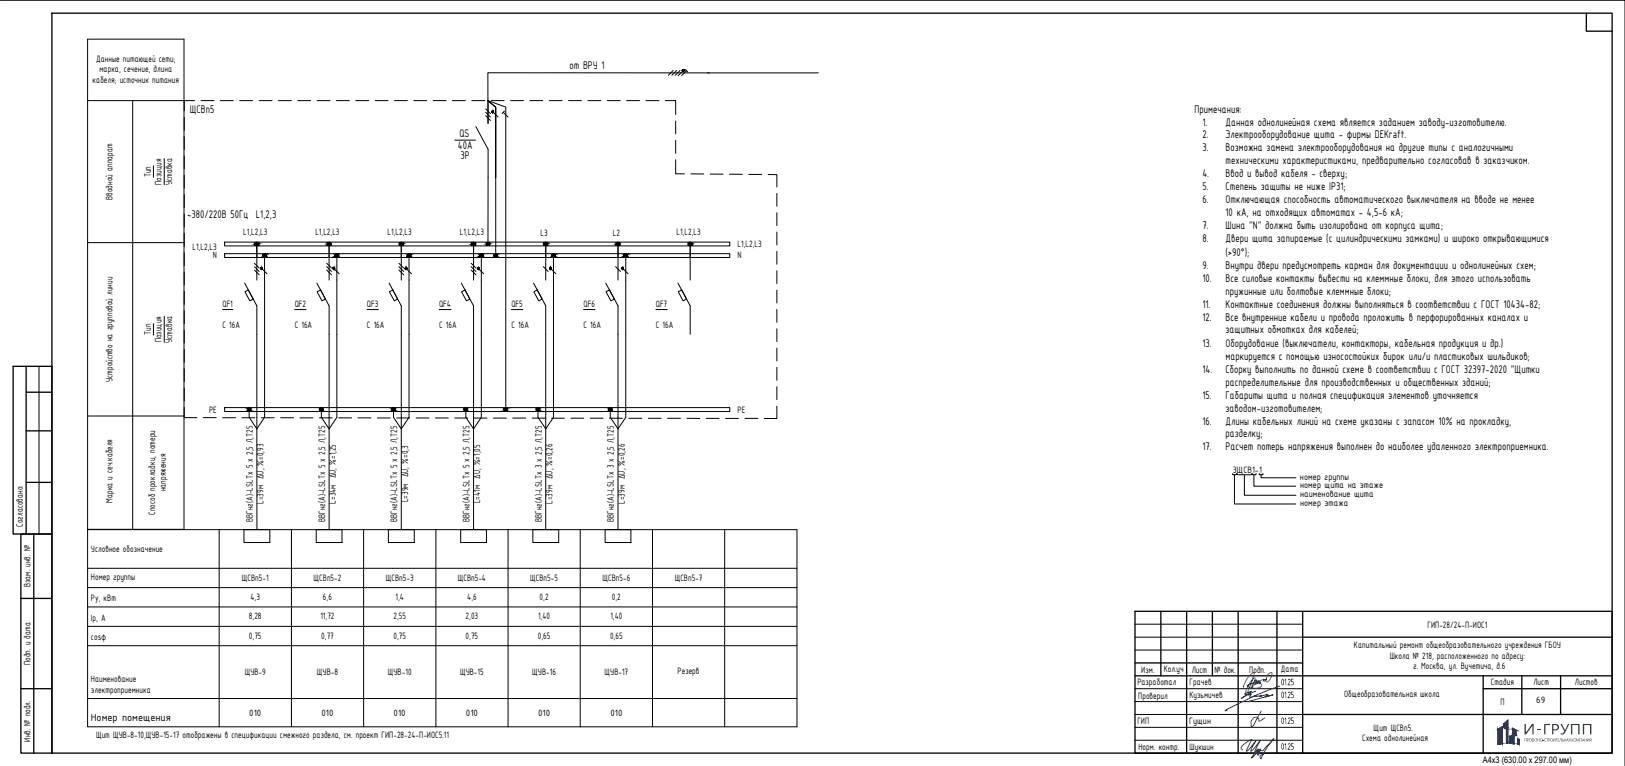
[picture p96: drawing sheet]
<svg xmlns="http://www.w3.org/2000/svg" width="630mm" height="297mm" viewBox="0 0 630 297" stroke-linecap="round" stroke-linejoin="round" font-family="sans-serif">
<defs><g id="words">
<text font-size="5.6" fill="#193153" x="598.1" y="284.8">ГРУПП</text>
<g font-size="4.7">
<text x="220.8" y="26.8">от ВРУ 1</text>
<text x="73.5" y="43.9">ЩСВп5</text>
<text x="463.2" y="43.7">Примечания:</text>
<text x="178.2" y="53.2">QS</text>
<text x="466.2" y="48.7">1.</text>
<text x="466.2" y="53.7">2.</text>
<text x="475.2" y="48.7">Данная однолинейная схема является заданием заводу-изготовителю.</text>
<text x="475.2" y="53.7">Электрооборудование щита - фирмы DEKraft.</text>
<text x="177.5" y="57.9">40A</text>
<text x="466.2" y="58.7">3.</text>
<text x="475.2" y="58.7">Возможна замена электрооборудования на другие типы с аналогичными</text>
<text x="178.6" y="61.5">3Р</text>
<text x="475.2" y="63.7">техническими характеристиками, предварительно согласовав в заказчиком.</text>
<text x="466.2" y="68.7">4.</text>
<text x="475.2" y="68.7">Ввод и вывод кабеля - сверху;</text>
<text x="466.2" y="73.7">5.</text>
<text x="475.2" y="73.7">Степень защиты не ниже IP31;</text>
<text x="466.2" y="78.7">6.</text>
<text x="475.2" y="78.7">Отключающая способность автоматического выключателя на вводе не менее</text>
<text x="475.2" y="83.7">10 кА, на отходящих автоматах - 4,5-6 кА;</text>
<text x="72.6" y="84.5">~380/220В 50Гц L1,2,3</text>
<text x="466.2" y="88.7">7.</text>
<text x="475.2" y="88.7">Шина &quot;N&quot; должна быть изолирована от корпуса щита;</text>
<text x="466.2" y="94">8.</text>
<text x="475.2" y="94">Двери щита запираемые (с цилиндрическими замками) и широко открывающимися</text>
<text x="475.2" y="99.3">(&gt;90°);</text>
<text x="466.2" y="104.3">9.</text>
<text x="475.2" y="104.3">Внутри двери предусмотреть карман для документации и однолинейных схем;</text>
<text x="466.2" y="109.3">10.</text>
<text x="475.2" y="109.3">Все силовые контакты вывести на клеммные блоки, для этого использовать</text>
<text x="466.2" y="119.3">11.</text>
<text x="475.2" y="114.3">пружинные или болтовые клеммные блоки;</text>
<text x="475.2" y="119.3">Контактные соединения должны выполняться в соответствии с ГОСТ 10434-82;</text>
<text x="466.2" y="124.3">12.</text>
<text x="475.2" y="124.3">Все внутренние кабели и провода проложить в перфорированных каналах и</text>
<text x="475.2" y="129.3">защитных обмотках для кабелей;</text>
<text x="466.2" y="134.6">13.</text>
<text x="475.2" y="134.6">Оборудование (выключатели, контакторы, кабельная продукция и др.)</text>
<text x="475.2" y="139.6">маркируется с помощью износостойких бирок или/и пластиковых шильдиков;</text>
<text x="466.2" y="144.6">14.</text>
<text x="475.2" y="144.6">Сборку выполнить по данной схеме в соответствии с ГОСТ 32397-2020 &quot;Щитки</text>
<text x="475.2" y="149.6">распределительные для производственных и общественных зданий;</text>
<text x="466.2" y="154.6">15.</text>
<text x="475.2" y="154.6">Габариты щита и полная спецификация элементов уточняется</text>
<text x="475.2" y="159.6">заводом-изготовителем;</text>
<text x="466.2" y="164.6">16.</text>
<text x="475.2" y="164.6">Длины кабельных линий на схеме указаны с запасом 10% на прокладку,</text>
<text x="475.2" y="169.6">разделку;</text>
<text x="466.2" y="174.6">17.</text>
<text x="475.2" y="174.6">Расчет потерь напряжения выполнен до наиболее удаленного электроприемника.</text>
</g>
<text font-size="4.4" x="35.2" y="279.5">Номер помещения</text>
<g font-size="3.9">
<text x="37.3" y="23.9">Данные питающей сети;</text>
<text x="38.6" y="28.1">марка, сечение, длина</text>
<text x="35.9" y="32.3">кабеля; источник питания</text>
<text x="58.5" y="68.7" transform="rotate(-90 58.5 68.7)">Тип</text>
<text x="62.7" y="71.6" transform="rotate(-90 62.7 71.6)">Позиция</text>
<text x="66.8" y="71.9" transform="rotate(-90 66.8 71.9)">Уставка</text>
<text x="43.6" y="77.5" transform="rotate(-90 43.6 77.5)">Вводной аппарат</text>
<text x="94.3" y="91.3">L1,L2,L3</text>
<text x="122.3" y="91.3">L1,L2,L3</text>
<text x="150.3" y="91.3">L1,L2,L3</text>
<text x="178.3" y="91.3">L1,L2,L3</text>
<text x="209.6" y="91.5">L3</text>
<text x="237.6" y="91.5">L2</text>
<text x="262.3" y="91.3">L1,L2,L3</text>
<text x="286" y="95.9">L1,L2,L3</text>
<text x="74.7" y="97.1">L1,L2,L3</text>
<text x="82.5" y="100">N</text>
<text x="286" y="100">N</text>
<text x="86.3" y="119.1">QF1</text>
<text x="114.3" y="119.1">QF2</text>
<text x="142.3" y="119.1">QF3</text>
<text x="170.3" y="119.1">QF4</text>
<text x="198.3" y="119.1">QF5</text>
<text x="226.3" y="119.1">QF6</text>
<text x="254.3" y="119.1">QF7</text>
<text x="58.5" y="129.9" transform="rotate(-90 58.5 129.9)">Тип</text>
<text x="86.3" y="127.1">C 16A</text>
<text x="114.3" y="127.1">C 16A</text>
<text x="142.3" y="127.1">C 16A</text>
<text x="170.3" y="127.1">C 16A</text>
<text x="198.3" y="127.1">C 16A</text>
<text x="226.3" y="127.1">C 16A</text>
<text x="254.3" y="127.1">C 16A</text>
<text x="62.7" y="132.7" transform="rotate(-90 62.7 132.7)">Позиция</text>
<text x="66.8" y="133" transform="rotate(-90 66.8 133)">Уставка</text>
<text x="43.6" y="148.1" transform="rotate(-90 43.6 148.1)">Устройство на групповой линии</text>
<text x="81.1" y="160">PE</text>
<text x="286" y="160">PE</text>
<text x="478" y="183.6">3ЩСВ1-1</text>
<text x="64.4" y="190.6" transform="rotate(-90 64.4 190.6)">напряжения</text>
<text x="504" y="186.2">номер группы</text>
<text x="504.1" y="189.3">номер щита на этаже</text>
<text x="43.6" y="195" transform="rotate(-90 43.6 195)">Марка и сеч.кабеля</text>
<text x="102.2" y="195.4" transform="rotate(-90 102.2 195.4)">L=39м ∆U, %=0,93</text>
<text x="130.2" y="195.3" transform="rotate(-90 130.2 195.3)">L=34м ∆U, %=1,25</text>
<text x="158.2" y="194.7" transform="rotate(-90 158.2 194.7)">L=39м ∆U, %=0,3</text>
<text x="186.2" y="195.1" transform="rotate(-90 186.2 195.1)">L=41м ∆U, %=1,05</text>
<text x="214.2" y="195.4" transform="rotate(-90 214.2 195.4)">L=39м ∆U, %=0,26</text>
<text x="242.2" y="195.4" transform="rotate(-90 242.2 195.4)">L=39м ∆U, %=0,26</text>
<text x="504.1" y="192.8">наименование щита</text>
<text x="504.1" y="196.2">номер этажа</text>
<text x="60.2" y="199.7" transform="rotate(-90 60.2 199.7)">Способ прокладки, потери</text>
<text x="98" y="202.4" transform="rotate(-90 98 202.4)">ВВГнг(А)-LSLTx 5 x 2,5 Л,Т25</text>
<text x="126" y="202.4" transform="rotate(-90 126 202.4)">ВВГнг(А)-LSLTx 5 x 2,5 Л,Т25</text>
<text x="154" y="202.4" transform="rotate(-90 154 202.4)">ВВГнг(А)-LSLTx 5 x 2,5 Л,Т25</text>
<text x="182" y="202.4" transform="rotate(-90 182 202.4)">ВВГнг(А)-LSLTx 5 x 2,5 Л,Т25</text>
<text x="210" y="202.4" transform="rotate(-90 210 202.4)">ВВГнг(А)-LSLTx 3 x 2,5 Л,Т25</text>
<text x="238.1" y="202.4" transform="rotate(-90 238.1 202.4)">ВВГнг(А)-LSLTx 3 x 2,5 Л,Т25</text>
<text x="8.9" y="204.3" transform="rotate(-90 8.9 204.3)">Согласовано:</text>
<text x="35.3" y="214.1">Условное обозначение</text>
<text x="11.9" y="227.7" transform="rotate(-90 11.9 227.7)">Взам. инв. №</text>
<text x="35.3" y="225">Номер группы</text>
<text x="93.8" y="225.1">ЩСВп5-1</text>
<text x="121.6" y="225.1">ЩСВп5-2</text>
<text x="149.6" y="225.1">ЩСВп5-3</text>
<text x="177.5" y="225.1">ЩСВп5-4</text>
<text x="205.6" y="225.1">ЩСВп5-5</text>
<text x="233.6" y="225.1">ЩСВп5-6</text>
<text x="261.6" y="225.1">ЩСВп5-7</text>
<text x="35.3" y="233.1">Py, кВт</text>
<text x="97.1" y="232.6">4,3</text>
<text x="125.2" y="232.6">6,6</text>
<text x="153.3" y="232.6">1,4</text>
<text x="181.2" y="232.6">4,6</text>
<text x="209.2" y="232.6">0,2</text>
<text x="237.3" y="232.6">0,2</text>
<text x="35.3" y="240.7">Ip, А</text>
<text x="96.5" y="240.1">8,28</text>
<text x="124.2" y="240.1">11,72</text>
<text x="152.5" y="240.1">2,55</text>
<text x="180.5" y="240.1">2,03</text>
<text x="208.6" y="240.1">1,40</text>
<text x="236.7" y="240.1">1,40</text>
<text x="553.5" y="243.4">ГИП-28/24-П-ИОС1</text>
<text x="35.3" y="248.1">cosφ</text>
<text x="96.5" y="247.6">0,75</text>
<text x="124.6" y="247.6">0,77</text>
<text x="152.5" y="247.6">0,75</text>
<text x="180.5" y="247.6">0,75</text>
<text x="208.5" y="247.6">0,65</text>
<text x="236.5" y="247.6">0,65</text>
<text x="524.9" y="251.3">Капитальный ремонт общеобразовательного учреждения ГБОУ</text>
<text x="11.9" y="257.9" transform="rotate(-90 11.9 257.9)">Подп. и дата</text>
<text x="538.8" y="255.4">Школа № 218, расположенного по адресу:</text>
<text x="94.9" y="261.6">ЩУВ-9</text>
<text x="122.9" y="261.6">ЩУВ-8</text>
<text x="150.4" y="261.6">ЩУВ-10</text>
<text x="178.4" y="261.6">ЩУВ-15</text>
<text x="206.4" y="261.6">ЩУВ-16</text>
<text x="234.4" y="261.6">ЩУВ-17</text>
<text x="262.7" y="261.5">Резерв</text>
<text x="442.5" y="260.8">Изм.</text>
<text x="451.2" y="260.8">Кол.уч</text>
<text x="462.1" y="260.8">Лист</text>
<text x="470.9" y="260.8">№ док.</text>
<text x="484.4" y="260.8">Подп.</text>
<text x="496.7" y="260.6">Дата</text>
<text x="547.9" y="259.6">г. Москва, ул. Вучетича, д.6</text>
<text x="35.3" y="264.4">Наименование</text>
<text x="35.3" y="268.6">электроприемника</text>
<text x="441" y="265.6">Разработал</text>
<text x="461.2" y="265.7">Грачев</text>
<text x="496.6" y="265.7">01.25</text>
<text x="578.1" y="265.8">Стадия</text>
<text x="594.6" y="265.8">Лист</text>
<text x="610.7" y="265.8">Листов</text>
<text x="441.3" y="270.9">Проверил</text>
<text x="461.2" y="270.7">Кузьмичев</text>
<text x="496.6" y="270.7">01.25</text>
<text x="521.2" y="270.3">Общеобразовательная школа</text>
<text x="581.8" y="273.3">П</text>
<text x="595.6" y="272.4">69</text>
<text x="441" y="280.9">ГИП</text>
<text x="461" y="280.7">Гущин</text>
<text x="496.6" y="280.7">01.25</text>
<text x="11.9" y="287.6" transform="rotate(-90 11.9 287.6)">Инв. № подл.</text>
<text x="37.2" y="286">Щит ЩУВ-8-10,ЩУВ-15-17 отображены в спецификации смежного раздела, см. проект ГИП-28-24-П-ИОС5.11</text>
<text x="528.1" y="287.5">Схема однолинейная</text>
<text x="532.6" y="283.4">Щит ЩСВп5.</text>
<text x="441.4" y="290.8">Норм. контр.</text>
<text x="461.2" y="290.6">Шукшин</text>
<text x="496.6" y="290.7">01.25</text>
</g>
<g font-size="3.8">
<text x="96.7" y="277.6">010</text>
<text x="124.6" y="277.6">010</text>
<text x="152.6" y="277.6">010</text>
<text x="180.7" y="277.6">010</text>
<text x="208.6" y="277.6">010</text>
<text x="236.7" y="277.6">010</text>
</g>
<text font-size="3.5" x="574.9" y="295.8">A4x3 (630.00 х 297.00 мм)</text>
</g></defs>
<!-- layer: 0 -->
<g fill="none" stroke="#000" stroke-width=".39">
<path d="M.1 .1h630v296.9M34 15.2h37.3v190.1h-37.3zM34 39h37.3M51.4 39v166.3M75.5 39h-4.1v4M77.9 39h5M85.4 39h5M92.9 39h5M100.5 39h5M108 39h5M115.5 39h5M123 39h4.9"/>
<path d="M130.4 39h5M137.9 39h5.1M145.5 39h5M153 39h5M160.5 39h5M168 39h4.9M175.4 39h5M182.9 39h5.1M189.2 39l6.9 2.5v117.3M189.2 38.9v9M190.5 39h5M198 39h5"/>
<path d="M205.5 39h5M213 39h4.9M220.4 39h5M227.9 39h5.1M235.5 39h5M243 39h5M250.5 39h5M258 39h4v5.4M261 27.3l-1.9 1.9M262.4 27.3l-1.9 1.9M263.7 27.3l-1.9 1.9M264.8 27.5l-1.9 1.9"/>
<path d="M265.7 27l.9 .9M266.2 27.4l-1.9 1.9M274.3 28.3h43M275.1 28.3l-85.9-.1v19.6M71.4 45.5v5M71.4 53v5M176.3 54.3h8M184.5 49.1l4.7 8.8v36.7M188.3 42.2l1.9 1.9M188.3 43.5l1.9 1.9M188.3 44.9l1.9 1.8M191.3 43.5l1.8 1.9"/>
<path d="M195.1 43.5l1.9 1.9M195.6 43.1l-.9 .9M262 46.9v5M262 54.4v5.1M59.5 64.3v4.4M63.7 61.5v10.1M71.4 60.5v5M71.4 68v5M71.4 75.5v5M192.2 68.9v-27.3l-3-2.6 3 2.6v57.6M262 62v5.4h3.4M267.9 67.4l5 .1"/>
<path d="M275.4 67.5h4.9M282.8 67.5l5 .1M290.3 67.6h5M297.8 67.7h3.4v4.8M301.2 75v5M34 94.1h37.3M71.4 83v5M71.4 90.5v5M71.4 98v5M87.1 93.9h195.9v1.5h-195.9zM87.1 98.4h195.9v1.5h-195.9zM99.6 94.6v14"/>
<path d="M102.6 99.1v62.7l-3 4.5-3-4.5v-3M127.6 94.6v14M130.6 99.1v62.7l-3 4.5-3-4.5v-3M155.6 94.6v14M158.6 99.1v62.7l-3 4.5-3-4.5v-3M183.6 94.6v14M186.6 99.1v62.7l-3 4.5-3-4.5v-3M211.6 94.6v14M214.6 99.1v62.7l-3 4.5-3-4.5v-3M239.6 94.6v14M242.6 99.1v62.7l-3 4.5-3-4.5v-3M267.6 94.6v14"/>
<path d="M301.2 82.5v5M301.2 90v5M301.2 97.5v5M71.4 105.5v5M71.4 113v5M94.9 109.8l4.7 8.8v86.8M95 113.1l1.3-.7 1.9 3.6-1.3 .7zM98.7 102.1l1.8 1.9M98.7 103.4l1.8 1.9M98.7 104.7l1.8 1.9M101.7 104.3l1.8 1.9M122.9 109.8l4.7 8.8v86.8"/>
<path d="M123 113.1l1.3-.7 1.9 3.6-1.3 .7zM126.7 102.1l1.8 1.9M126.7 103.4l1.8 1.9M126.7 104.7l1.8 1.9M129.6 104.3l1.9 1.9M150.9 109.8l4.7 8.8v86.8M151 113.1l1.3-.7 1.9 3.6-1.3 .7zM154.7 102.1l1.8 1.9M154.7 103.4l1.8 1.9M154.7 104.7l1.8 1.9M157.7 104.3l1.8 1.9M178.9 109.8l4.7 8.8v86.8"/>
<path d="M179 113.1l1.3-.7 1.9 3.6-1.3 .7zM182.7 102.1l1.8 1.9M182.7 103.4l1.8 1.9M182.7 104.7l1.8 1.9M185.6 104.3l1.9 1.9M206.9 109.8l4.7 8.8v86.8M207 113.1l1.3-.7 1.9 3.6-1.3 .7zM210.7 103.4l1.8 1.9M213.7 104.3l1.8 1.9M234.9 109.8l4.7 8.8v86.8M235 113.1l1.3-.7 1.9 3.6-1.3 .7zM238.7 103.4l1.9 1.9"/>
<path d="M241.7 104.3l1.8 1.9M262.9 109.8l4.7 8.8v11M263 113.1l1.3-.7 1.9 3.6-1.3 .7zM301.2 105v5M301.2 112.5v5M59.5 125.5v4.4M63.7 122.7v10M71.4 120.5v5M71.4 128v5M71.4 135.5v5M86.3 120h4M114.3 120h4.4"/>
<path d="M142.3 120h4.4M170.3 120h4.6M198.3 120h4.4M226.3 120h4.4M254.3 120h4.4M301.2 120v5M301.2 127.5v5M301.2 135v5M15.1 142.1v65M71.4 158v4h4.9M71.4 143v5M71.4 150.5v5"/>
<path d="M87.1 158.1h195.9v1.5h-195.9zM301.2 157.5v4.8l-4.9-.1M301.2 142.5v5M301.2 150v5M34 161.3h37.3M78.8 162h5M86.3 162h5M93.8 162h5M101.3 162h5M108.8 162h5M116.3 162h5M123.8 162h5"/>
<path d="M131.3 162h5M138.8 162h5M146.3 162.1h5M153.8 162.1h5M161.3 162.1h5M168.8 162.1h5M176.3 162.1h5M183.8 162.1h5M191.3 162.1h5M198.8 162.1h5M206.3 162.1l5 .1M213.8 162.2h5"/>
<path d="M221.3 162.2h5M228.8 162.2h5M236.3 162.2h5M243.8 162.2h5M251.3 162.2h5M258.8 162.2h5M266.3 162.2h5M273.8 162.2h5M281.3 162.2h5M288.9 162.2h4.9M478 183.6v.5h1.4v-.5M478.6 184.1v11.3h23.8"/>
<path d="M479.7 183.6v.5h5.6v-.5M485.6 183.6v.5h1.4v-.5M486.2 184.1v4.4h16.2M488.2 183.6v.5h1.5v-.5M34 205.4h275v76.4h-275zM85 205.4v76.4M94.6 205.4h10v5h-10zM113 205.4v76.4M122.6 205.4h10v5h-10zM141 205.4v76.4M150.6 205.4h10v5h-10zM169 205.4v76.4"/>
<path d="M178.6 205.4h10v5h-10zM197 205.4v76.4M206.6 205.4h10v5h-10zM225 205.4v76.4M234.6 205.4h10v5h-10zM253 205.4v76.4M281 205.4v76.4M34 220.4h275M34 227.9h275M34 235.4h275M34 242.9h275M34 250.4h275"/>
<path d="M440.1 242h65M440.1 247.1h65M440.1 252.1h65M34 270.9h275M440.1 267.1h65M440.1 272.1h65M440.1 277.1h65M440.1 282.1h65M440.1 287h65"/>
<circle cx="265" cy="27.3" r=".32"/>
<circle cx="191" cy="43.3" r=".32"/>
<circle cx="99.6" cy="94.6" r=".61"/>
<circle cx="102.6" cy="99.1" r=".61"/>
<circle cx="127.6" cy="94.6" r=".61"/>
<circle cx="130.6" cy="99.1" r=".61"/>
<circle cx="155.6" cy="94.6" r=".61"/>
<circle cx="158.6" cy="99.1" r=".61"/>
<circle cx="183.6" cy="94.6" r=".61"/>
<circle cx="186.6" cy="99.1" r=".61"/>
<circle cx="189.2" cy="94.6" r=".61"/>
<circle cx="192.2" cy="99.1" r=".61"/>
<circle cx="211.6" cy="94.6" r=".61"/>
<circle cx="214.6" cy="99.1" r=".61"/>
<circle cx="239.6" cy="94.6" r=".61"/>
<circle cx="242.6" cy="99.1" r=".61"/>
<circle cx="267.6" cy="94.6" r=".61"/>
<circle cx="101.4" cy="104.1" r=".32"/>
<circle cx="129.4" cy="104.1" r=".32"/>
<circle cx="157.4" cy="104.1" r=".32"/>
<circle cx="185.4" cy="104.1" r=".32"/>
<circle cx="213.4" cy="104.1" r=".32"/>
<circle cx="241.4" cy="104.1" r=".32"/>
<circle cx="96.6" cy="158.8" r=".61"/>
<circle cx="124.6" cy="158.8" r=".61"/>
<circle cx="152.6" cy="158.8" r=".61"/>
<circle cx="180.6" cy="158.8" r=".61"/>
<circle cx="196.1" cy="158.8" r=".61"/>
<circle cx="208.6" cy="158.8" r=".61"/>
<circle cx="236.6" cy="158.8" r=".61"/>
</g>
<g fill="#000" stroke="#000" stroke-width=".39">
<path d="M129.2 104v.2zM185.2 104v.2zM241.2 104v.2z"/>
<path d="M264.9 27h.2zM264.8 27h.3z"/>
<path d="M264.8 27h.3zM264.8 27h.3z"/>
<path d="M264.8 27.6h.3zM264.8 27.6h.3z"/>
<path d="M264.8 27l.4 .1zM264.8 27l.4 .1z"/>
<path d="M264.8 27.5h.3zM264.8 27.5l.3 .1z"/>
<path d="M264.7 27.1h.5zM264.7 27.1h.5z"/>
<path d="M264.7 27.5h.5zM264.7 27.5h.4z"/>
<path d="M264.7 27.1l.6 .1zM264.7 27.1l.6 .1z"/>
<path d="M264.7 27.5h.5zM264.7 27.5h.5z"/>
<path d="M264.7 27.2h.6zM264.7 27.2h.6z"/>
<path d="M264.7 27.2l.6 .1zM264.7 27.2l.6 .1z"/>
<path d="M264.6 27.3l.7 .1zM264.6 27.3l.7 .1z"/>
<path d="M264.7 27.4h.6zM264.7 27.4h.6z"/>
<path d="M264.7 27.4h.6zM264.7 27.4l.5 .1z"/>
<path d="M190.8 43.2v.2zM190.8 43.2v.3z"/>
<path d="M190.8 43.2v.3zM190.8 43.1v.4z"/>
<path d="M190.8 43.1v.4zM190.9 43.1v.4z"/>
<path d="M190.9 43v.5zM190.9 43v.6z"/>
<path d="M190.9 43v.6zM190.9 43v.6z"/>
<path d="M190.9 43v.6zM191 43v.6z"/>
<path d="M191 43v.6zM191.1 43l-.1 .6z"/>
<path d="M191.1 43v.6zM191.1 43v.6z"/>
<path d="M191.1 43v.6zM191.1 43v.6z"/>
<path d="M191.1 43v.6zM191.2 43l-.1 .6z"/>
<path d="M191.2 43v.6zM191.3 43.1l-.1 .5z"/>
<path d="M191.3 43.1v.4zM191.3 43.1v.4z"/>
<path d="M191.3 43.1v.4zM191.3 43.2v.3z"/>
<path d="M191.3 43.2v.3zM191.4 43.3l-.1 .2z"/>
<path d="M99.5 94l.3 .1zM99.5 94.1h.3z"/>
<path d="M99.5 94l.3 .1zM99.5 94.1h.3z"/>
<path d="M99.5 94.1h.4zM99.3 94.1h.6z"/>
<path d="M99.5 95.2h.3zM99.5 95.2h.2z"/>
<path d="M99.5 94.1h.4zM99.3 94.1h.6z"/>
<path d="M99.5 95.2h.3zM99.5 95.2h.2z"/>
<path d="M99.3 94.1h.7zM99.2 94.1h.8z"/>
<path d="M99.3 95.2h.6zM99.3 95.2h.5z"/>
<path d="M99.3 94.1h.7zM99.2 94.1h.8z"/>
<path d="M99.3 95.2h.6zM99.3 95.2h.5z"/>
<path d="M99.2 94.1l.8 .1zM99.2 94.1l.8 .1z"/>
<path d="M99.2 95.1h.8zM99.2 95.1l.7 .1z"/>
<path d="M99.2 94.1l.8 .1zM99.2 94.1l.8 .1z"/>
<path d="M99.2 95.1h.8zM99.2 95.1l.7 .1z"/>
<path d="M99.2 94.2l.9 .1zM99.2 94.2l.9 .1z"/>
<path d="M99.2 95h.8zM99.2 95l.8 .1z"/>
<path d="M99.2 94.2l.9 .1zM99.2 94.2l.9 .1z"/>
<path d="M99.2 95h.8zM99.2 95l.8 .1z"/>
<path d="M99.1 94.3l1.1 .1zM99.1 94.3l1.1 .1z"/>
<path d="M99.1 94.9h1zM99.1 94.9l.9 .1z"/>
<path d="M99.1 94.3l1.1 .1zM99.1 94.3l1.1 .1z"/>
<path d="M99.1 94.9h1zM99.1 94.9l.9 .1z"/>
<path d="M99 94.4l1.2 .1zM99 94.4l1.2 .1z"/>
<path d="M99 94.5l1.2 .1zM99 94.5l1.2 .1z"/>
<path d="M99 94.7l1.2 .2zM99 94.7l1.2 .2z"/>
<path d="M99 94.9h1.2zM99 94.9h1.1z"/>
<path d="M99 94.4l1.2 .1zM99 94.4l1.2 .1z"/>
<path d="M99 94.5l1.2 .1zM99 94.5l1.2 .1z"/>
<path d="M99 94.7l1.2 .2zM99 94.7l1.2 .2z"/>
<path d="M99 94.9h1.2zM99 94.9h1.1z"/>
<path d="M99 94.6h1.2zM99 94.6l1.2 .1z"/>
<path d="M99 94.6h1.2zM99 94.6l1.2 .1z"/>
<path d="M102.5 98.5h.3zM102.4 98.5h.4z"/>
<path d="M102.5 98.5h.3zM102.4 98.5h.4z"/>
<path d="M102.4 98.5l.5 .1zM102.3 98.6h.6z"/>
<path d="M102.4 99.7h.4zM102.4 99.7h.3z"/>
<path d="M102.4 98.5l.5 .1zM102.3 98.6h.6z"/>
<path d="M102.4 99.7h.4zM102.4 99.7h.3z"/>
<path d="M102.3 98.6h.7zM102.2 98.6h.8z"/>
<path d="M102.3 99.6h.6zM102.3 99.6l.5 .1z"/>
<path d="M102.3 98.6h.7zM102.2 98.6h.8z"/>
<path d="M102.3 99.6h.6zM102.3 99.6l.5 .1z"/>
<path d="M102.2 98.6l.9 .1zM102.2 98.6l.9 .1z"/>
<path d="M102.2 99.6h.8zM102.2 99.6h.7z"/>
<path d="M102.2 98.6l.9 .1zM102.2 98.6l.9 .1z"/>
<path d="M102.2 99.6h.8zM102.2 99.6h.7z"/>
<path d="M102.2 98.7l.9 .1zM102.2 98.7l.9 .1z"/>
<path d="M102.2 99.5h.9zM102.2 99.5l.8 .1z"/>
<path d="M102.2 98.7l.9 .1zM102.2 98.7l.9 .1z"/>
<path d="M102.2 99.5h.9zM102.2 99.5l.8 .1z"/>
<path d="M102.1 98.8l1.1 .1zM102.1 98.8l1.1 .1z"/>
<path d="M102.1 99.4h1zM102.1 99.4l1 .1z"/>
<path d="M102.1 98.8l1.1 .1zM102.1 98.8l1.1 .1z"/>
<path d="M102.1 99.4h1zM102.1 99.4l1 .1z"/>
<path d="M102 98.9l1.2 .1zM102 98.9l1.2 .1z"/>
<path d="M102 99l1.2 .1zM102 99l1.2 .1z"/>
<path d="M102 99.1l1.2 .1zM102 99.1l1.2 .1z"/>
<path d="M102 99.2l1.2 .1zM102 99.2l1.2 .1z"/>
<path d="M102 99.3h1.2zM102 99.3l1.1 .1z"/>
<path d="M102 98.9l1.2 .1zM102 98.9l1.2 .1z"/>
<path d="M102 99l1.2 .1zM102 99l1.2 .1z"/>
<path d="M102 99.1l1.2 .1zM102 99.1l1.2 .1z"/>
<path d="M102 99.2l1.2 .1zM102 99.2l1.2 .1z"/>
<path d="M102 99.3h1.2zM102 99.3l1.1 .1z"/>
<path d="M127.6 94l.2 .1zM127.4 94.1h.4z"/>
<path d="M127.6 94l.2 .1zM127.4 94.1h.4z"/>
<path d="M127.4 94.1h.5zM127.4 94.1h.5z"/>
<path d="M127.4 95.2h.4zM127.4 95.2h.2z"/>
<path d="M127.4 94.1h.5zM127.4 94.1h.5z"/>
<path d="M127.4 95.2h.4zM127.4 95.2h.2z"/>
<path d="M127.4 94.1h.5zM127.2 94.1h.7z"/>
<path d="M127.4 95.2h.5zM127.4 95.2h.4z"/>
<path d="M127.4 94.1h.5zM127.2 94.1h.7z"/>
<path d="M127.4 95.2h.5zM127.4 95.2h.4z"/>
<path d="M127.2 94.1l.8 .1zM127.1 94.2h.9z"/>
<path d="M127.2 95.1h.7zM127.2 95.1l.7 .1z"/>
<path d="M127.2 94.1l.8 .1zM127.1 94.2h.9z"/>
<path d="M127.2 95.1h.7zM127.2 95.1l.7 .1z"/>
<path d="M127.1 94.2l1 .1zM127.1 94.2l1 .1z"/>
<path d="M127.1 95h.9zM127.1 95l.8 .1z"/>
<path d="M127.1 94.2l1 .1zM127.1 94.2l1 .1z"/>
<path d="M127.1 95h.9zM127.1 95l.8 .1z"/>
<path d="M127.1 94.3l1.1 .1zM127.1 94.3l1.1 .1z"/>
<path d="M127.1 94.9h1zM127.1 94.9l.9 .1z"/>
<path d="M127.1 94.3l1.1 .1zM127.1 94.3l1.1 .1z"/>
<path d="M127.1 94.9h1zM127.1 94.9l.9 .1z"/>
<path d="M127.1 94.4l1.1 .1zM127.1 94.4l1.1 .1z"/>
<path d="M127.1 94.9h1.1zM127.1 94.9h1z"/>
<path d="M127.1 94.4l1.1 .1zM127.1 94.4l1.1 .1z"/>
<path d="M127.1 94.9h1.1zM127.1 94.9h1z"/>
<path d="M127 94.5l1.2 .1zM127 94.5l1.2 .1z"/>
<path d="M127 94.6l1.2 .1zM127 94.6l1.2 .1z"/>
<path d="M127 94.7h1.2zM127 94.7l1.2 .2z"/>
<path d="M127 94.5l1.2 .1zM127 94.5l1.2 .1z"/>
<path d="M127 94.6l1.2 .1zM127 94.6l1.2 .1z"/>
<path d="M127 94.7h1.2zM127 94.7l1.2 .2z"/>
<path d="M130.5 98.5h.3zM130.4 98.5h.4z"/>
<path d="M130.5 98.5h.3zM130.4 98.5h.4z"/>
<path d="M130.4 98.5l.5 .1zM130.3 98.6h.6z"/>
<path d="M130.4 99.7h.4zM130.4 99.7h.3z"/>
<path d="M130.4 98.5l.5 .1zM130.3 98.6h.6z"/>
<path d="M130.4 99.7h.4zM130.4 99.7h.3z"/>
<path d="M130.3 98.6h.7zM130.2 98.6h.8z"/>
<path d="M130.3 99.6h.6zM130.3 99.6l.5 .1z"/>
<path d="M130.3 98.6h.7zM130.2 98.6h.8z"/>
<path d="M130.3 99.6h.6zM130.3 99.6l.5 .1z"/>
<path d="M130.2 98.6l.8 .1zM130.2 98.6l.8 .1z"/>
<path d="M130.2 99.6h.8zM130.2 99.6h.7z"/>
<path d="M130.2 98.6l.8 .1zM130.2 98.6l.8 .1z"/>
<path d="M130.2 99.6h.8zM130.2 99.6h.7z"/>
<path d="M130.1 98.7l1 .1zM130.1 98.7l1 .1z"/>
<path d="M130.1 99.5h.9zM130.1 99.5l.9 .1z"/>
<path d="M130.1 98.7l1 .1zM130.1 98.7l1 .1z"/>
<path d="M130.1 99.5h.9zM130.1 99.5l.9 .1z"/>
<path d="M130.1 98.8l1.1 .1zM130.1 98.8l1.1 .1z"/>
<path d="M130.1 99.4h1zM130.1 99.4l.9 .1z"/>
<path d="M130.1 98.8l1.1 .1zM130.1 98.8l1.1 .1z"/>
<path d="M130.1 99.4h1zM130.1 99.4l.9 .1z"/>
<path d="M130.1 98.9l1.1 .1zM130.1 98.9l1.1 .1z"/>
<path d="M130.1 99.3h1.1zM130.1 99.3l1 .1z"/>
<path d="M130.1 98.9l1.1 .1zM130.1 98.9l1.1 .1z"/>
<path d="M130.1 99.3h1.1zM130.1 99.3l1 .1z"/>
<path d="M130 99l1.2 .1zM130 99l1.2 .1z"/>
<path d="M130 99.1l1.2 .1zM130 99.1l1.2 .1z"/>
<path d="M130 99.2h1.2zM130 99.2l1.2 .1z"/>
<path d="M130 99l1.2 .1zM130 99l1.2 .1z"/>
<path d="M130 99.1l1.2 .1zM130 99.1l1.2 .1z"/>
<path d="M130 99.2h1.2zM130 99.2l1.2 .1z"/>
<path d="M155.5 94l.3 .1zM155.4 94.1h.4z"/>
<path d="M155.5 94l.3 .1zM155.4 94.1h.4z"/>
<path d="M155.4 94.1h.5zM155.3 94.1h.6z"/>
<path d="M155.4 95.2h.4zM155.4 95.2h.3z"/>
<path d="M155.4 94.1h.5zM155.3 94.1h.6z"/>
<path d="M155.4 95.2h.4zM155.4 95.2h.3z"/>
<path d="M155.3 94.1h.7zM155.3 94.1h.7z"/>
<path d="M155.3 95.2h.6zM155.3 95.2h.5z"/>
<path d="M155.3 94.1h.7zM155.3 94.1h.7z"/>
<path d="M155.3 95.2h.6zM155.3 95.2h.5z"/>
<path d="M155.3 94.1l.8 .1zM155.3 94.1l.8 .1z"/>
<path d="M155.3 95.1h.7zM155.3 95.1l.6 .1z"/>
<path d="M155.3 94.1l.8 .1zM155.3 94.1l.8 .1z"/>
<path d="M155.3 95.1h.7zM155.3 95.1l.6 .1z"/>
<path d="M155.2 94.2l.9 .1zM155.1 94.3h1z"/>
<path d="M155.2 95h.9zM155.2 95l.8 .1z"/>
<path d="M155.2 94.2l.9 .1zM155.1 94.3h1z"/>
<path d="M155.2 95h.9zM155.2 95l.8 .1z"/>
<path d="M155.1 94.3l1.1 .1zM155.1 94.3l1.1 .1z"/>
<path d="M155.1 94.9h1zM155.1 94.9l1 .1z"/>
<path d="M155.1 94.3l1.1 .1zM155.1 94.3l1.1 .1z"/>
<path d="M155.1 94.9h1zM155.1 94.9l1 .1z"/>
<path d="M155 94.4l1.2 .1zM155 94.4l1.2 .1z"/>
<path d="M155 94.5l1.2 .1zM155 94.5l1.2 .1z"/>
<path d="M155 94.7l1.2 .2zM155 94.7l1.2 .2z"/>
<path d="M155 94.9h1.2zM155 94.9h1.1z"/>
<path d="M155 94.4l1.2 .1zM155 94.4l1.2 .1z"/>
<path d="M155 94.5l1.2 .1zM155 94.5l1.2 .1z"/>
<path d="M155 94.7l1.2 .2zM155 94.7l1.2 .2z"/>
<path d="M155 94.9h1.2zM155 94.9h1.1z"/>
<path d="M155 94.6h1.2zM155 94.6l1.2 .1z"/>
<path d="M155 94.6h1.2zM155 94.6l1.2 .1z"/>
<path d="M158.6 98.5h.2zM158.4 98.5h.4z"/>
<path d="M158.6 98.5h.2zM158.4 98.5h.4z"/>
<path d="M158.4 98.5l.5 .1zM158.3 98.6h.6z"/>
<path d="M158.4 99.7h.4zM158.4 99.7h.3z"/>
<path d="M158.4 98.5l.5 .1zM158.3 98.6h.6z"/>
<path d="M158.4 99.7h.4zM158.4 99.7h.3z"/>
<path d="M158.3 98.6h.7zM158.3 98.6h.7z"/>
<path d="M158.3 99.6h.6zM158.3 99.6l.5 .1z"/>
<path d="M158.3 98.6h.7zM158.3 98.6h.7z"/>
<path d="M158.3 99.6h.6zM158.3 99.6l.5 .1z"/>
<path d="M158.3 98.6l.8 .1zM158.3 98.6l.8 .1z"/>
<path d="M158.3 99.6h.7zM158.3 99.6h.6z"/>
<path d="M158.3 98.6l.8 .1zM158.3 98.6l.8 .1z"/>
<path d="M158.3 99.6h.7zM158.3 99.6h.6z"/>
<path d="M158.2 98.7l.9 .1zM158.2 98.7l.9 .1z"/>
<path d="M158.2 99.5h.9zM158.2 99.5l.8 .1z"/>
<path d="M158.2 98.7l.9 .1zM158.2 98.7l.9 .1z"/>
<path d="M158.2 99.5h.9zM158.2 99.5l.8 .1z"/>
<path d="M158.1 98.8l1 .1zM158.1 98.8l1 .1z"/>
<path d="M158.1 99.4h1zM158.1 99.4l1 .1z"/>
<path d="M158.1 98.8l1 .1zM158.1 98.8l1 .1z"/>
<path d="M158.1 99.4h1zM158.1 99.4l1 .1z"/>
<path d="M158 98.9l1.2 .1zM158 98.9l1.2 .1z"/>
<path d="M158 99.3h1.1zM158 99.3l1.1 .1z"/>
<path d="M158 98.9l1.2 .1zM158 98.9l1.2 .1z"/>
<path d="M158 99.3h1.1zM158 99.3l1.1 .1z"/>
<path d="M158 99l1.2 .1zM158 99l1.2 .1z"/>
<path d="M158 99.1l1.2 .1zM158 99.1l1.2 .1z"/>
<path d="M158 99.2h1.2zM158 99.2l1.1 .1z"/>
<path d="M158 99l1.2 .1zM158 99l1.2 .1z"/>
<path d="M158 99.1l1.2 .1zM158 99.1l1.2 .1z"/>
<path d="M158 99.2h1.2zM158 99.2l1.1 .1z"/>
<path d="M183.5 94l.3 .1zM183.4 94.1h.4z"/>
<path d="M183.5 94l.3 .1zM183.4 94.1h.4z"/>
<path d="M183.4 94.1h.5zM183.3 94.1h.6z"/>
<path d="M183.4 95.2h.4zM183.4 95.2h.3z"/>
<path d="M183.4 94.1h.5zM183.3 94.1h.6z"/>
<path d="M183.4 95.2h.4zM183.4 95.2h.3z"/>
<path d="M183.3 94.1h.7zM183.2 94.1h.8z"/>
<path d="M183.3 95.2h.6zM183.3 95.2h.5z"/>
<path d="M183.3 94.1h.7zM183.2 94.1h.8z"/>
<path d="M183.3 95.2h.6zM183.3 95.2h.5z"/>
<path d="M183.2 94.1l.8 .1zM183.2 94.1l.8 .1z"/>
<path d="M183.2 95.1h.8zM183.2 95.1l.7 .1z"/>
<path d="M183.2 94.1l.8 .1zM183.2 94.1l.8 .1z"/>
<path d="M183.2 95.1h.8zM183.2 95.1l.7 .1z"/>
<path d="M183.1 94.2l1 .1zM183.1 94.2l1 .1z"/>
<path d="M183.1 95h.9zM183.1 95l.9 .1z"/>
<path d="M183.1 94.2l1 .1zM183.1 94.2l1 .1z"/>
<path d="M183.1 95h.9zM183.1 95l.9 .1z"/>
<path d="M183.1 94.3l1.1 .1zM183.1 94.3l1.1 .1z"/>
<path d="M183.1 94.9h1zM183.1 94.9l.9 .1z"/>
<path d="M183.1 94.3l1.1 .1zM183.1 94.3l1.1 .1z"/>
<path d="M183.1 94.9h1zM183.1 94.9l.9 .1z"/>
<path d="M183.1 94.4l1.1 .1zM183.1 94.4l1.1 .1z"/>
<path d="M183.1 94.9h1.1zM183.1 94.9h1z"/>
<path d="M183.1 94.4l1.1 .1zM183.1 94.4l1.1 .1z"/>
<path d="M183.1 94.9h1.1zM183.1 94.9h1z"/>
<path d="M183 94.5l1.2 .1zM183 94.5l1.2 .1z"/>
<path d="M183 94.6l1.2 .1zM183 94.6l1.2 .1z"/>
<path d="M183 94.7h1.2zM183 94.7l1.2 .2z"/>
<path d="M183 94.5l1.2 .1zM183 94.5l1.2 .1z"/>
<path d="M183 94.6l1.2 .1zM183 94.6l1.2 .1z"/>
<path d="M183 94.7h1.2zM183 94.7l1.2 .2z"/>
<path d="M186.5 98.5h.3zM186.5 98.5h.3z"/>
<path d="M186.5 98.5h.3zM186.5 98.5h.3z"/>
<path d="M186.5 98.5l.4 .1zM186.3 98.6h.6z"/>
<path d="M186.5 99.7h.3zM186.5 99.7h.2z"/>
<path d="M186.5 98.5l.4 .1zM186.3 98.6h.6z"/>
<path d="M186.5 99.7h.3zM186.5 99.7h.2z"/>
<path d="M186.3 98.6h.7zM186.2 98.6h.8z"/>
<path d="M186.3 99.6h.6zM186.3 99.6l.5 .1z"/>
<path d="M186.3 98.6h.7zM186.2 98.6h.8z"/>
<path d="M186.3 99.6h.6zM186.3 99.6l.5 .1z"/>
<path d="M186.2 98.6l.8 .1zM186.2 98.6l.8 .1z"/>
<path d="M186.2 99.6h.8zM186.2 99.6h.7z"/>
<path d="M186.2 98.6l.8 .1zM186.2 98.6l.8 .1z"/>
<path d="M186.2 99.6h.8zM186.2 99.6h.7z"/>
<path d="M186.2 98.7l.9 .1zM186.2 98.7l.9 .1z"/>
<path d="M186.2 99.5h.8zM186.2 99.5l.8 .1z"/>
<path d="M186.2 98.7l.9 .1zM186.2 98.7l.9 .1z"/>
<path d="M186.2 99.5h.8zM186.2 99.5l.8 .1z"/>
<path d="M186.1 98.8l1.1 .1zM186.1 98.8l1.1 .1z"/>
<path d="M186.1 99.4h1zM186.1 99.4l.9 .1z"/>
<path d="M186.1 98.8l1.1 .1zM186.1 98.8l1.1 .1z"/>
<path d="M186.1 99.4h1zM186.1 99.4l.9 .1z"/>
<path d="M186 98.9l1.2 .1zM186 98.9l1.2 .1z"/>
<path d="M186 99.3h1.2zM186 99.3l1.1 .1z"/>
<path d="M186 98.9l1.2 .1zM186 98.9l1.2 .1z"/>
<path d="M186 99.3h1.2zM186 99.3l1.1 .1z"/>
<path d="M186 99l1.2 .1zM186 99l1.2 .1z"/>
<path d="M186 99.1l1.2 .1zM186 99.1l1.2 .1z"/>
<path d="M186 99.2h1.2zM186 99.2l1.2 .1z"/>
<path d="M186 99l1.2 .1zM186 99l1.2 .1z"/>
<path d="M186 99.1l1.2 .1zM186 99.1l1.2 .1z"/>
<path d="M186 99.2h1.2zM186 99.2l1.2 .1z"/>
<path d="M189.2 94l.2 .1zM189.1 94.1h.3z"/>
<path d="M189.1 94.1h.4zM188.9 94.1h.6z"/>
<path d="M189.1 95.2h.3zM189.1 95.2h.2z"/>
<path d="M188.9 94.1h.7zM188.9 94.1h.7z"/>
<path d="M188.9 95.2h.6zM188.9 95.2h.5z"/>
<path d="M188.9 94.1l.8 .1zM188.8 94.2h.9z"/>
<path d="M188.9 95.1h.7zM188.9 95.1l.6 .1z"/>
<path d="M188.8 94.2l1 .1zM188.8 94.2l1 .1z"/>
<path d="M188.8 95h.9zM188.8 95l.8 .1z"/>
<path d="M188.7 94.3l1.1 .1zM188.7 94.3l1.1 .1z"/>
<path d="M188.7 94.9h1.1zM188.7 94.9l1 .1z"/>
<path d="M188.7 94.4l1.1 .1zM188.7 94.4l1.1 .1z"/>
<path d="M188.7 94.5l1.1 .1zM188.7 94.5l1.1 .1z"/>
<path d="M188.7 94.7l1.1 .1zM188.7 94.7l1.1 .1z"/>
<path d="M188.7 94.8h1.1zM188.7 94.8l1.1 .1z"/>
<path d="M188.6 94.6h1.2zM188.6 94.6l1.2 .1z"/>
<path d="M192.2 98.5h.2zM192 98.5h.4z"/>
<path d="M192 98.5l.5 .1zM192 98.6h.5z"/>
<path d="M192 99.7h.4zM192 99.7h.2z"/>
<path d="M192 98.6h.6zM191.9 98.6h.7z"/>
<path d="M192 99.6h.5zM192 99.6l.4 .1z"/>
<path d="M191.9 98.6l.8 .1zM191.9 98.6l.8 .1z"/>
<path d="M191.9 99.6h.7zM191.9 99.6h.6z"/>
<path d="M191.8 98.7l.9 .1zM191.8 98.7l.9 .1z"/>
<path d="M191.8 99.5h.9zM191.8 99.5l.8 .1z"/>
<path d="M191.7 98.8l1.1 .1zM191.7 98.8l1.1 .1z"/>
<path d="M191.7 99.4h1zM191.7 99.4l1 .1z"/>
<path d="M191.7 98.9l1.1 .1zM191.7 98.9l1.1 .1z"/>
<path d="M191.7 99.3h1.1zM191.7 99.3l1 .1z"/>
<path d="M191.6 99l1.2 .1zM191.6 99l1.2 .1z"/>
<path d="M191.6 99.1l1.2 .1zM191.6 99.1l1.2 .1z"/>
<path d="M191.6 99.2h1.2zM191.6 99.2l1.2 .1z"/>
<path d="M211.6 94l.2 .1zM211.4 94.1h.4z"/>
<path d="M211.6 94l.2 .1zM211.4 94.1h.4z"/>
<path d="M211.4 94.1h.5zM211.3 94.1h.6z"/>
<path d="M211.4 95.2h.4zM211.4 95.2h.3z"/>
<path d="M211.4 94.1h.5zM211.3 94.1h.6z"/>
<path d="M211.4 95.2h.4zM211.4 95.2h.3z"/>
<path d="M211.3 94.1h.7zM211.3 94.1h.7z"/>
<path d="M211.3 95.2h.6zM211.3 95.2h.5z"/>
<path d="M211.3 94.1h.7zM211.3 94.1h.7z"/>
<path d="M211.3 95.2h.6zM211.3 95.2h.5z"/>
<path d="M211.3 94.1l.8 .1zM211.3 94.1l.8 .1z"/>
<path d="M211.3 95.1h.7zM211.3 95.1l.6 .1z"/>
<path d="M211.3 94.1l.8 .1zM211.3 94.1l.8 .1z"/>
<path d="M211.3 95.1h.7zM211.3 95.1l.6 .1z"/>
<path d="M211.2 94.2l.9 .1zM211.2 94.2l.9 .1z"/>
<path d="M211.2 95h.9zM211.2 95l.8 .1z"/>
<path d="M211.2 94.2l.9 .1zM211.2 94.2l.9 .1z"/>
<path d="M211.2 95h.9zM211.2 95l.8 .1z"/>
<path d="M211.1 94.3l1 .1zM211.1 94.3l1 .1z"/>
<path d="M211.1 94.9h1zM211.1 94.9l1 .1z"/>
<path d="M211.1 94.3l1 .1zM211.1 94.3l1 .1z"/>
<path d="M211.1 94.9h1zM211.1 94.9l1 .1z"/>
<path d="M211 94.4l1.2 .1zM211 94.4l1.2 .1z"/>
<path d="M211 94.9h1.1zM211 94.9h1.1z"/>
<path d="M211 94.4l1.2 .1zM211 94.4l1.2 .1z"/>
<path d="M211 94.9h1.1zM211 94.9h1.1z"/>
<path d="M211 94.5l1.2 .1zM211 94.5l1.2 .1z"/>
<path d="M211 94.6l1.2 .1zM211 94.6l1.2 .1z"/>
<path d="M211 94.7h1.2zM211 94.7l1.1 .2z"/>
<path d="M211 94.5l1.2 .1zM211 94.5l1.2 .1z"/>
<path d="M211 94.6l1.2 .1zM211 94.6l1.2 .1z"/>
<path d="M211 94.7h1.2zM211 94.7l1.1 .2z"/>
<path d="M214.6 98.5h.2zM214.4 98.5h.4z"/>
<path d="M214.6 98.5h.2zM214.4 98.5h.4z"/>
<path d="M214.4 98.5l.5 .1zM214.3 98.6h.6z"/>
<path d="M214.4 99.7h.4zM214.4 99.7h.2z"/>
<path d="M214.4 98.5l.5 .1zM214.3 98.6h.6z"/>
<path d="M214.4 99.7h.4zM214.4 99.7h.2z"/>
<path d="M214.3 98.6h.7zM214.3 98.6h.7z"/>
<path d="M214.3 99.6h.6zM214.3 99.6l.5 .1z"/>
<path d="M214.3 98.6h.7zM214.3 98.6h.7z"/>
<path d="M214.3 99.6h.6zM214.3 99.6l.5 .1z"/>
<path d="M214.3 98.6l.8 .1zM214.2 98.7h.9z"/>
<path d="M214.3 99.6h.7zM214.3 99.6h.6z"/>
<path d="M214.3 98.6l.8 .1zM214.2 98.7h.9z"/>
<path d="M214.3 99.6h.7zM214.3 99.6h.6z"/>
<path d="M214.2 98.7l.9 .1zM214.2 98.7l.9 .1z"/>
<path d="M214.2 99.5h.9zM214.2 99.5l.8 .1z"/>
<path d="M214.2 98.7l.9 .1zM214.2 98.7l.9 .1z"/>
<path d="M214.2 99.5h.9zM214.2 99.5l.8 .1z"/>
<path d="M214.1 98.8l1.1 .1zM214.1 98.8l1.1 .1z"/>
<path d="M214.1 99.4h1zM214.1 99.4l1 .1z"/>
<path d="M214.1 98.8l1.1 .1zM214.1 98.8l1.1 .1z"/>
<path d="M214.1 99.4h1zM214.1 99.4l1 .1z"/>
<path d="M214.1 98.9l1.1 .1zM214.1 98.9l1.1 .1z"/>
<path d="M214.1 99.3h1.1zM214.1 99.3l1 .1z"/>
<path d="M214.1 98.9l1.1 .1zM214.1 98.9l1.1 .1z"/>
<path d="M214.1 99.3h1.1zM214.1 99.3l1 .1z"/>
<path d="M214 99l1.2 .1zM214 99l1.2 .1z"/>
<path d="M214 99.1l1.2 .1zM214 99.1l1.2 .1z"/>
<path d="M214 99.2h1.2zM214 99.2l1.2 .1z"/>
<path d="M214 99l1.2 .1zM214 99l1.2 .1z"/>
<path d="M214 99.1l1.2 .1zM214 99.1l1.2 .1z"/>
<path d="M214 99.2h1.2zM214 99.2l1.2 .1z"/>
<path d="M239.5 94l.3 .1zM239.5 94.1h.3z"/>
<path d="M239.5 94l.3 .1zM239.5 94.1h.3z"/>
<path d="M239.5 94.1h.4zM239.3 94.1h.6z"/>
<path d="M239.5 95.2h.3zM239.5 95.2h.2z"/>
<path d="M239.5 94.1h.4zM239.3 94.1h.6z"/>
<path d="M239.5 95.2h.3zM239.5 95.2h.2z"/>
<path d="M239.3 94.1h.7zM239.2 94.1h.8z"/>
<path d="M239.3 95.2h.6zM239.3 95.2h.5z"/>
<path d="M239.3 94.1h.7zM239.2 94.1h.8z"/>
<path d="M239.3 95.2h.6zM239.3 95.2h.5z"/>
<path d="M239.2 94.1l.8 .1zM239.2 94.1l.8 .1z"/>
<path d="M239.2 95.1h.8zM239.2 95.1l.7 .1z"/>
<path d="M239.2 94.1l.8 .1zM239.2 94.1l.8 .1z"/>
<path d="M239.2 95.1h.8zM239.2 95.1l.7 .1z"/>
<path d="M239.2 94.2l.9 .1zM239.2 94.2l.9 .1z"/>
<path d="M239.2 95h.8zM239.2 95l.8 .1z"/>
<path d="M239.2 94.2l.9 .1zM239.2 94.2l.9 .1z"/>
<path d="M239.2 95h.8zM239.2 95l.8 .1z"/>
<path d="M239.1 94.3l1.1 .1zM239.1 94.3l1.1 .1z"/>
<path d="M239.1 94.9h1zM239.1 94.9l.9 .1z"/>
<path d="M239.1 94.3l1.1 .1zM239.1 94.3l1.1 .1z"/>
<path d="M239.1 94.9h1zM239.1 94.9l.9 .1z"/>
<path d="M239 94.4l1.2 .1zM239 94.4l1.2 .1z"/>
<path d="M239 94.9h1.2zM239 94.9h1.1z"/>
<path d="M239 94.4l1.2 .1zM239 94.4l1.2 .1z"/>
<path d="M239 94.9h1.2zM239 94.9h1.1z"/>
<path d="M239 94.5l1.2 .1zM239 94.5l1.2 .1z"/>
<path d="M239 94.6l1.2 .1zM239 94.6l1.2 .1z"/>
<path d="M239 94.7h1.2zM239 94.7l1.2 .2z"/>
<path d="M239 94.5l1.2 .1zM239 94.5l1.2 .1z"/>
<path d="M239 94.6l1.2 .1zM239 94.6l1.2 .1z"/>
<path d="M239 94.7h1.2zM239 94.7l1.2 .2z"/>
<path d="M242.5 98.5h.3zM242.5 98.5h.3z"/>
<path d="M242.5 98.5h.3zM242.5 98.5h.3z"/>
<path d="M242.5 98.5l.4 .1zM242.3 98.6h.6z"/>
<path d="M242.5 99.7h.3zM242.5 99.7h.2z"/>
<path d="M242.5 98.5l.4 .1zM242.3 98.6h.6z"/>
<path d="M242.5 99.7h.3zM242.5 99.7h.2z"/>
<path d="M242.3 98.6h.7zM242.2 98.6h.8z"/>
<path d="M242.3 99.6h.6zM242.3 99.6l.5 .1z"/>
<path d="M242.3 98.6h.7zM242.2 98.6h.8z"/>
<path d="M242.3 99.6h.6zM242.3 99.6l.5 .1z"/>
<path d="M242.2 98.6l.8 .1zM242.2 98.6l.8 .1z"/>
<path d="M242.2 99.6h.8zM242.2 99.6h.7z"/>
<path d="M242.2 98.6l.8 .1zM242.2 98.6l.8 .1z"/>
<path d="M242.2 99.6h.8zM242.2 99.6h.7z"/>
<path d="M242.2 98.7l.9 .1zM242.2 98.7l.9 .1z"/>
<path d="M242.2 99.5h.8zM242.2 99.5l.8 .1z"/>
<path d="M242.2 98.7l.9 .1zM242.2 98.7l.9 .1z"/>
<path d="M242.2 99.5h.8zM242.2 99.5l.8 .1z"/>
<path d="M242.1 98.8l1.1 .1zM242.1 98.8l1.1 .1z"/>
<path d="M242.1 99.4h1zM242.1 99.4l.9 .1z"/>
<path d="M242.1 98.8l1.1 .1zM242.1 98.8l1.1 .1z"/>
<path d="M242.1 99.4h1zM242.1 99.4l.9 .1z"/>
<path d="M242 98.9l1.2 .1zM242 98.9l1.2 .1z"/>
<path d="M242 99l1.2 .1zM242 99l1.2 .1z"/>
<path d="M242 99.2l1.2 .1zM242 99.2l1.2 .1z"/>
<path d="M242 99.3h1.2zM242 99.3l1.1 .1z"/>
<path d="M242 98.9l1.2 .1zM242 98.9l1.2 .1z"/>
<path d="M242 99l1.2 .1zM242 99l1.2 .1z"/>
<path d="M242 99.2l1.2 .1zM242 99.2l1.2 .1z"/>
<path d="M242 99.3h1.2zM242 99.3l1.1 .1z"/>
<path d="M242 99.1h1.2zM242 99.1l1.2 .1z"/>
<path d="M242 99.1h1.2zM242 99.1l1.2 .1z"/>
<path d="M267.6 94l.2 .1zM267.4 94.1h.4z"/>
<path d="M267.6 94l.2 .1zM267.4 94.1h.4z"/>
<path d="M267.4 94.1h.5zM267.3 94.1h.6z"/>
<path d="M267.4 95.2h.4zM267.4 95.2h.2z"/>
<path d="M267.4 94.1h.5zM267.3 94.1h.6z"/>
<path d="M267.4 95.2h.4zM267.4 95.2h.2z"/>
<path d="M267.3 94.1h.7zM267.3 94.1h.7z"/>
<path d="M267.3 95.2h.6zM267.3 95.2h.5z"/>
<path d="M267.3 94.1h.7zM267.3 94.1h.7z"/>
<path d="M267.3 95.2h.6zM267.3 95.2h.5z"/>
<path d="M267.3 94.1l.8 .1zM267.3 94.1l.8 .1z"/>
<path d="M267.3 95.1h.7zM267.3 95.1l.6 .1z"/>
<path d="M267.3 94.1l.8 .1zM267.3 94.1l.8 .1z"/>
<path d="M267.3 95.1h.7zM267.3 95.1l.6 .1z"/>
<path d="M267.2 94.2l.9 .1zM267.2 94.2l.9 .1z"/>
<path d="M267.2 95h.9zM267.2 95l.8 .1z"/>
<path d="M267.2 94.2l.9 .1zM267.2 94.2l.9 .1z"/>
<path d="M267.2 95h.9zM267.2 95l.8 .1z"/>
<path d="M267.1 94.3l1.1 .1zM267.1 94.3l1.1 .1z"/>
<path d="M267.1 94.9h1zM267.1 94.9l1 .1z"/>
<path d="M267.1 94.3l1.1 .1zM267.1 94.3l1.1 .1z"/>
<path d="M267.1 94.9h1zM267.1 94.9l1 .1z"/>
<path d="M267.1 94.4l1.1 .1zM267.1 94.4l1.1 .1z"/>
<path d="M267.1 94.9h1.1zM267.1 94.9h1z"/>
<path d="M267.1 94.4l1.1 .1zM267.1 94.4l1.1 .1z"/>
<path d="M267.1 94.9h1.1zM267.1 94.9h1z"/>
<path d="M267 94.5l1.2 .1zM267 94.5l1.2 .1z"/>
<path d="M267 94.6l1.2 .1zM267 94.6l1.2 .1z"/>
<path d="M267 94.7h1.2zM267 94.7l1.2 .2z"/>
<path d="M267 94.5l1.2 .1zM267 94.5l1.2 .1z"/>
<path d="M267 94.6l1.2 .1zM267 94.6l1.2 .1z"/>
<path d="M267 94.7h1.2zM267 94.7l1.2 .2z"/>
<path d="M101.1 104v.2zM101.1 104v.2z"/>
<path d="M101.2 103.9l-.1 .3zM101.2 103.9v.4z"/>
<path d="M101.2 103.9v.4zM101.2 103.8v.5z"/>
<path d="M101.2 103.8v.5zM101.3 103.8v.5z"/>
<path d="M101.3 103.8v.5zM101.3 103.8v.6z"/>
<path d="M101.3 103.8v.6zM101.4 103.8l-.1 .6z"/>
<path d="M101.4 103.8v.6zM101.4 103.8v.6z"/>
<path d="M101.4 103.8v.6zM101.5 103.8l-.1 .6z"/>
<path d="M101.5 103.8v.6zM101.5 103.8v.6z"/>
<path d="M101.5 103.8v.6zM101.6 103.8l-.1 .6z"/>
<path d="M101.6 103.8v.5zM101.7 103.8l-.1 .5z"/>
<path d="M101.7 103.8v.5zM101.7 103.9v.4z"/>
<path d="M101.7 103.9v.4zM101.7 104v.3z"/>
<path d="M101.7 104v.2zM101.7 104v.2z"/>
<path d="M129.2 103.9v.3zM129.2 103.9v.4z"/>
<path d="M129.2 103.9v.4zM129.2 103.8v.5z"/>
<path d="M129.2 103.8v.5zM129.3 103.8v.5z"/>
<path d="M129.3 103.8v.5zM129.3 103.8v.6z"/>
<path d="M129.3 103.8v.6zM129.4 103.8l-.1 .6z"/>
<path d="M129.4 103.8v.6zM129.4 103.8v.6z"/>
<path d="M129.4 103.8v.6zM129.5 103.8l-.1 .6z"/>
<path d="M129.5 103.8v.6zM129.6 103.8l-.1 .6z"/>
<path d="M129.6 103.8v.6zM129.6 103.8v.6z"/>
<path d="M129.6 103.8v.5zM129.6 103.8v.5z"/>
<path d="M129.6 103.8v.5zM129.7 103.9l-.1 .4z"/>
<path d="M129.7 103.9v.4zM129.7 104v.3z"/>
<path d="M129.7 104v.2zM129.7 104v.2z"/>
<path d="M157.2 104v.2zM157.2 104v.2z"/>
<path d="M157.2 103.9v.3zM157.2 103.9v.4z"/>
<path d="M157.2 103.9v.4zM157.2 103.8v.5z"/>
<path d="M157.2 103.8v.5zM157.3 103.8v.5z"/>
<path d="M157.3 103.8v.5zM157.3 103.8v.6z"/>
<path d="M157.3 103.8v.6zM157.4 103.8l-.1 .6z"/>
<path d="M157.4 103.8v.6zM157.5 103.8l-.1 .6z"/>
<path d="M157.5 103.8v.6zM157.5 103.8v.6z"/>
<path d="M157.5 103.8v.6zM157.5 103.8v.6z"/>
<path d="M157.5 103.8v.6zM157.6 103.8l-.1 .6z"/>
<path d="M157.6 103.8v.5zM157.7 103.8l-.1 .5z"/>
<path d="M157.7 103.8v.5zM157.7 103.9v.4z"/>
<path d="M157.7 103.9v.4zM157.7 104v.3z"/>
<path d="M157.7 104v.2zM157.7 104v.2z"/>
<path d="M185.2 103.9v.3zM185.2 103.9v.4z"/>
<path d="M185.2 103.9v.4zM185.2 103.8v.5z"/>
<path d="M185.2 103.8v.5zM185.3 103.8v.5z"/>
<path d="M185.3 103.8v.5zM185.3 103.8v.6z"/>
<path d="M185.3 103.8v.6zM185.4 103.8l-.1 .6z"/>
<path d="M185.4 103.8v.6zM185.4 103.8v.6z"/>
<path d="M185.4 103.8v.6zM185.5 103.8l-.1 .6z"/>
<path d="M185.5 103.8v.6zM185.6 103.8l-.1 .6z"/>
<path d="M185.6 103.8v.6zM185.6 103.8v.6z"/>
<path d="M185.6 103.8v.5zM185.6 103.8v.5z"/>
<path d="M185.6 103.8v.5zM185.7 103.9l-.1 .4z"/>
<path d="M185.7 103.9v.4zM185.7 104v.3z"/>
<path d="M185.7 104v.2zM185.7 104v.2z"/>
<path d="M213.2 104v.2zM213.2 104v.2z"/>
<path d="M213.2 103.9v.3zM213.2 103.9v.4z"/>
<path d="M213.2 103.9v.4zM213.2 103.8v.5z"/>
<path d="M213.2 103.8v.5zM213.3 103.8v.5z"/>
<path d="M213.3 103.8v.5zM213.3 103.8v.6z"/>
<path d="M213.3 103.8v.6zM213.4 103.8l-.1 .6z"/>
<path d="M213.4 103.8v.6zM213.5 103.8l-.1 .6z"/>
<path d="M213.5 103.8v.6zM213.5 103.8v.6z"/>
<path d="M213.5 103.8v.6zM213.5 103.8v.6z"/>
<path d="M213.5 103.8v.6zM213.6 103.8l-.1 .6z"/>
<path d="M213.6 103.8v.5zM213.7 103.8l-.1 .5z"/>
<path d="M213.7 103.8v.5zM213.7 103.9v.4z"/>
<path d="M213.7 103.9v.4zM213.7 104v.3z"/>
<path d="M213.7 104v.2zM213.8 104l-.1 .2z"/>
<path d="M241.2 103.9v.3zM241.2 103.9v.4z"/>
<path d="M241.2 103.9v.4zM241.2 103.8v.5z"/>
<path d="M241.2 103.8v.5zM241.3 103.8v.5z"/>
<path d="M241.3 103.8v.5zM241.3 103.8v.6z"/>
<path d="M241.3 103.8v.6zM241.4 103.8l-.1 .6z"/>
<path d="M241.4 103.8v.6zM241.4 103.8v.6z"/>
<path d="M241.4 103.8v.6zM241.5 103.8l-.1 .6z"/>
<path d="M241.5 103.8v.6zM241.6 103.8l-.1 .6z"/>
<path d="M241.6 103.8v.6zM241.6 103.8v.6z"/>
<path d="M241.6 103.8v.5zM241.7 103.8l-.1 .5z"/>
<path d="M241.7 103.8v.5zM241.7 103.9v.4z"/>
<path d="M241.7 103.9v.4zM241.7 104v.3z"/>
<path d="M241.7 104v.2zM241.7 104v.2z"/>
<path d="M96 158.8h1.2zM96 158.9l1.2-.1z"/>
<path d="M96 158.6h1.2zM96 158.7l1.2-.1z"/>
<path d="M96 158.7h1.2zM96 158.8h1.2z"/>
<path d="M96 158.9h1.2zM96 159l1.2-.1z"/>
<path d="M96 159h1.2zM96.1 159.1l1.1-.1z"/>
<path d="M96.1 158.5h1zM96 158.6h1.2z"/>
<path d="M96.1 159.1h1zM96.2 159.2l.9-.1z"/>
<path d="M96.2 158.4h.8zM96.1 158.5h1z"/>
<path d="M96.2 159.2h.8zM96.2 159.3l.8-.1z"/>
<path d="M96.2 158.4h.8zM96.2 158.4h.8z"/>
<path d="M96.2 159.3h.8zM96.3 159.4l.7-.1z"/>
<path d="M96.3 158.3h.6zM96.2 158.4h.8z"/>
<path d="M96.3 159.4h.6zM96.4 159.4h.5z"/>
<path d="M96.3 158.3l.4-.1zM96.3 158.3h.6z"/>
<path d="M96.4 159.4h.3zM96.5 159.4h.2z"/>
<path d="M96.4 158.2h.3zM96.4 158.2h.3z"/>
<path d="M124 158.7h1.2zM124 158.8l1.2-.1z"/>
<path d="M124 158.8h1.2zM124 158.9l1.2-.1z"/>
<path d="M124 158.9h1.2zM124.1 159l1.1-.1z"/>
<path d="M124.1 158.6h1.1zM124 158.7h1.2z"/>
<path d="M124.1 159h1.1zM124.1 159.1l1.1-.1z"/>
<path d="M124.1 158.5h1zM124.1 158.6h1.1z"/>
<path d="M124.1 159.1h1zM124.2 159.2l.9-.1z"/>
<path d="M124.2 158.4h.8zM124.1 158.5h1z"/>
<path d="M124.2 159.2h.8zM124.2 159.3l.8-.1z"/>
<path d="M124.2 158.4h.8zM124.2 158.4h.8z"/>
<path d="M124.2 159.3h.8zM124.3 159.4l.7-.1z"/>
<path d="M124.2 158.4l.7-.1zM124.2 158.4h.8z"/>
<path d="M124.3 159.4h.6zM124.4 159.4h.5z"/>
<path d="M124.3 158.3l.5-.1zM124.3 158.3h.6z"/>
<path d="M124.4 159.4h.4zM124.6 159.4h.2z"/>
<path d="M124.4 158.2h.2zM124.4 158.2h.4z"/>
<path d="M152 158.8h1.2zM152 158.9l1.2-.1z"/>
<path d="M152 158.6h1.2zM152 158.7l1.2-.1z"/>
<path d="M152 158.7h1.2zM152 158.8h1.2z"/>
<path d="M152 158.9h1.2zM152 159l1.2-.1z"/>
<path d="M152 159h1.2zM152.1 159.1l1.1-.1z"/>
<path d="M152.1 158.5h1zM152 158.6h1.2z"/>
<path d="M152.1 159.1h1zM152.2 159.2l.9-.1z"/>
<path d="M152.2 158.4h.8zM152.1 158.5h1z"/>
<path d="M152.2 159.2h.8zM152.2 159.3l.8-.1z"/>
<path d="M152.2 158.4h.8zM152.2 158.4h.8z"/>
<path d="M152.2 159.3h.8zM152.3 159.4l.7-.1z"/>
<path d="M152.3 158.3h.6zM152.2 158.4h.8z"/>
<path d="M152.3 159.4h.6zM152.5 159.4h.4z"/>
<path d="M152.3 158.3l.5-.1zM152.3 158.3h.6z"/>
<path d="M152.5 159.4h.3zM152.5 159.4h.3z"/>
<path d="M152.5 158.2h.2zM152.5 158.2h.3z"/>
<path d="M180 158.7h1.2zM180 158.8l1.2-.1z"/>
<path d="M180 158.8h1.2zM180 158.9l1.2-.1z"/>
<path d="M180 158.9h1.2zM180.1 159l1.1-.1z"/>
<path d="M180.1 158.6h1.1zM180 158.7h1.2z"/>
<path d="M180.1 159h1.1zM180.1 159.1l1.1-.1z"/>
<path d="M180.1 158.5h1zM180.1 158.6h1.1z"/>
<path d="M180.1 159.1h1zM180.1 159.2l1-.1z"/>
<path d="M180.1 158.4h.9zM180.1 158.5h1z"/>
<path d="M180.1 159.2h.9zM180.2 159.3l.8-.1z"/>
<path d="M180.1 158.4h.8zM180.1 158.4h.9z"/>
<path d="M180.2 159.3h.7zM180.4 159.4l.5-.1z"/>
<path d="M180.2 158.4l.7-.1zM180.2 158.4h.7z"/>
<path d="M180.4 159.4h.5zM180.4 159.4h.5z"/>
<path d="M180.4 158.3l.4-.1zM180.4 158.3h.5z"/>
<path d="M180.4 159.4h.4zM180.6 159.4h.2z"/>
<path d="M180.4 158.2h.3zM180.4 158.2h.4z"/>
<path d="M196 158.2h.2zM195.9 158.2h.3z"/>
<path d="M195.9 158.2l.5 .1zM195.8 158.3h.6z"/>
<path d="M195.9 159.4h.3zM195.9 159.4h.2z"/>
<path d="M195.8 158.3l.6 .1zM195.7 158.4h.7z"/>
<path d="M195.8 159.4h.6zM195.8 159.4h.4z"/>
<path d="M195.7 158.4h.8zM195.6 158.4h.9z"/>
<path d="M195.7 159.3h.7zM195.7 159.3l.7 .1z"/>
<path d="M195.6 158.4l1 .1zM195.6 158.4l1 .1z"/>
<path d="M195.6 159.2h.9zM195.6 159.2l.8 .1z"/>
<path d="M195.6 158.5l1.1 .1zM195.6 158.5l1.1 .1z"/>
<path d="M195.6 159.1h1zM195.6 159.1l.9 .1z"/>
<path d="M195.5 158.6l1.2 .1zM195.5 158.6l1.2 .1z"/>
<path d="M195.5 159h1.2zM195.5 159l1.1 .1z"/>
<path d="M195.5 158.7l1.2 .1zM195.5 158.7l1.2 .1z"/>
<path d="M195.5 158.8l1.2 .1zM195.5 158.8l1.2 .1z"/>
<path d="M195.5 158.9h1.2zM195.5 158.9l1.2 .1z"/>
<path d="M208 158.7h1.2zM208 158.8h1.2z"/>
<path d="M208 158.8h1.2zM208 158.9l1.2-.1z"/>
<path d="M208 158.9h1.2zM208 159l1.2-.1z"/>
<path d="M208 158.6h1.2zM208 158.7l1.2-.1z"/>
<path d="M208 159h1.2zM208.1 159.1l1.1-.1z"/>
<path d="M208.1 158.5h1zM208 158.6h1.2z"/>
<path d="M208.1 159.1h1zM208.2 159.2l.9-.1z"/>
<path d="M208.2 158.4h.9zM208.1 158.5h1z"/>
<path d="M208.2 159.2h.9zM208.3 159.3l.8-.1z"/>
<path d="M208.2 158.4h.8zM208.2 158.4h.9z"/>
<path d="M208.3 159.3h.7zM208.3 159.4l.7-.1z"/>
<path d="M208.3 158.3h.6zM208.3 158.4h.7z"/>
<path d="M208.3 159.4h.6zM208.4 159.4h.5z"/>
<path d="M208.3 158.3l.5-.1zM208.3 158.3h.6z"/>
<path d="M208.4 159.4h.4zM208.5 159.4h.3z"/>
<path d="M208.4 158.2h.3zM208.4 158.2h.4z"/>
<path d="M236 158.7h1.2zM236 158.8l1.2-.1z"/>
<path d="M236 158.8h1.2zM236 158.9l1.2-.1z"/>
<path d="M236 158.9h1.2zM236.1 159l1.1-.1z"/>
<path d="M236.1 158.6h1.1zM236 158.7h1.2z"/>
<path d="M236.1 159h1.1zM236.1 159.1l1.1-.1z"/>
<path d="M236.1 158.5h1zM236.1 158.6h1.1z"/>
<path d="M236.1 159.1h1zM236.1 159.2l1-.1z"/>
<path d="M236.1 158.4h.9zM236.1 158.5h1z"/>
<path d="M236.1 159.2h.9zM236.2 159.3l.8-.1z"/>
<path d="M236.1 158.4h.9zM236.1 158.4h.9z"/>
<path d="M236.2 159.3h.8zM236.4 159.4l.6-.1z"/>
<path d="M236.2 158.4l.7-.1zM236.2 158.4h.8z"/>
<path d="M236.4 159.4h.5zM236.4 159.4h.5z"/>
<path d="M236.4 158.3l.4-.1zM236.4 158.3h.5z"/>
<path d="M236.4 159.4h.4zM236.6 159.4h.2z"/>
<path d="M236.4 158.2h.3zM236.4 158.2h.4z"/>
</g>
<path d="M482.5 184.3v7.8h20M489 184.1v1.2h13.4" fill="none" stroke="#000" stroke-width=".39"/>
<!-- layer: 0 -->
<g fill="none" stroke="#000" stroke-width=".51">
<path d="M20.1 5.1h605v286.9h-605zM615.1 5.1v7h10M5.1 142.1h15v149.9h-12v-84.9h12h-15zM10.1 152.1h10M10.1 142.1v65M10.1 167.1h10M10.1 187.1h10M13.1 207.1v84.9M8.1 232.1h12M440.1 237.1h185v54.9h-185zM450.1 237.1v25M460.1 237.1v54.9"/>
<path d="M470.1 237.1v25M480.1 237.1v54.9M495.1 237.1v54.9M505.1 237.1v54.9M440.1 257.1h65M505.1 247.1h120M8.1 267.1h12M440.1 262.1h185M505.1 277.1h120M575.1 267.1h50M575.1 262.1v29.9M590.1 262.1v15"/>
<path d="M605.1 262.1v15"/>
</g>
<path d="M499.5 263.5l.5-.3 .3 .3v.7l-.7 1.3h.7v.2h-.9l.8-1.8-.2-.4-.6 .3zM500.6 263.2l.9 .1-.7 .2v.7l.6 .1 .2 .4-.3 1h-.7l.8-.5-.1-.6-.7-.2z" fill="#000"/>
<!-- layer: DIMENSION -->
<g fill="#193153">
<path d="M591.1 286.4h.8v1.2l-.1-1.1h-.6l-.1 1.1z"/>
<path d="M594 286.4h.5l-.4 .1v.4h.4l-.4 .1v.4l.4 .2h-.5z"/>
<path d="M594.7 286.4l.1 .5 .5-.5-.4 .5 .5 .7-.6-.6-.1 .6z"/>
<path d="M595.3 286.4h.8l-.3 .1v1.1l-.2-1.1z"/>
<path d="M596.2 286.4l.1 .5h.5l.2-.5v1.2l-.2-.6h-.5l-.1 .6z"/>
<path d="M598.2 287l.4 .1z"/>
<path d="M598.8 286.6l.7-.2-.7 .4 .1 .5 .6 .3-.7-.2z"/>
<path d="M599.5 286.4h.8l-.3 .1v1.1l-.2-1.1z"/>
<path d="M602.2 286.4l.1 .9 .8-.9v1.2l-.2-1.1-.7 1.1z"/>
<path d="M603.1 286.4h.8l-.3 .1v1.1l-.2-1.1z"/>
<path d="M604 286.4h.5l-.4 .1v.4h.3l-.3 .1v.4l.4 .2h-.5z"/>
<path d="M604.9 286.4h.5v1.2l-.1-1.1h-.3l-.1 .9-.4 .2z"/>
<path d="M606.4 286.4l.1 .5h.6l.1-.5v1.2l-.1-.6h-.6l-.1 .6z"/>
<path d="M609.4 286.4l.1 .5 .6-.5-.5 .5 .5 .7-.6-.6-.1 .6z"/>
<path d="M611.3 286.4l.5 1 .5-1v1.2l-.1-1.1-.4 1.1-.5-1.1v1.1z"/>
<path d="M612.5 286.4h.8v1.2l-.1-1.1h-.6l-.1 1.1z"/>
<path d="M614.4 286.4l.1 .5h.6l.1-.5v1.2l-.1-.6h-.6l-.1 .6z"/>
<path d="M615.4 286.4l.1 .9 .7-.9v1.2l-.1-1.1-.7 1.1z"/>
<path d="M591.1 280.7h.5v3.5l2.4-3.5h.6v4.1h-.4v-3.5l-2.5 3.5h-.6z"/>
<path d="M595.9 282.9h1.5v.3h-1.5z"/>
<path d="M592.1 286.4l.7 .3-.2 .3-.4 .1v.5zM592.2 286.5v.5h.3l.1-.4z"/>
<path d="M592.8 287a.57 .57 0 0 1 1.1 0 .57 .57 0 0 1-1.1 0zM592.9 286.9a.45 .45 0 0 0 .9 0 .45 .45 0 0 0-.9 0z"/>
<path d="M597 287a.6 .6 0 0 1 1.2 0 .6 .6 0 0 1-1.2 0zM597.1 286.9a.47 .47 0 0 0 .9 0 .47 .47 0 0 0-.9 0z"/>
<path d="M600.3 286.4l.7 .1-.1 .5-.4 .1v.5zM600.5 286.5v.5h.3l.1-.4z"/>
<path d="M601 287a.6 .6 0 0 1 1.2 0 .6 .6 0 0 1-1.2 0zM601.1 286.9a.45 .45 0 0 0 .9 0 .45 .45 0 0 0-.9 0z"/>
<path d="M605.6 286.4l.1 .5 .5 .1-.2 .6h-.4zM605.7 287v.4h.3l.1-.3z"/>
<path d="M607.7 286.4l.5 1.2-.3-.4-.7 .4zM607.7 286.5l-.2 .6h.4z"/>
<path d="M608.3 286.5l.6-.1v1.2l-.1-.6-.6 .6 .3-.6zM608.5 286.5l-.1 .3 .4 .1v-.4z"/>
<path d="M610 287a.6 .6 0 0 1 1.2 0 .6 .6 0 0 1-1.2 0zM610.2 286.9a.43 .43 0 0 0 .8 0 .43 .43 0 0 0-.8 0z"/>
<path d="M613.8 286.4l.5 1.2-.2-.4-.7 .4zM613.8 286.5l-.1 .6h.3z"/>
<path d="M616.4 286.5l.6-.1v1.2l-.1-.6-.6 .6 .3-.6zM616.6 286.5v.4h.3v-.4z"/>
</g>
<path d="M580.8 282.8l1.7-1v6.6l-1.7 .3zM583 280.7l1.6-1.4v9h-.5v-5.5l-1.1-.7zM586.5 282.3l1.3 .9v2l-.7-.5v3.7l-1.7-.1v-2.7l1.1-.5zM588.5 286.6l.6 .1v2l-.6-.2zM588.5 286.6v1.9v-1.9" fill="none" stroke="#193153" stroke-width=".39"/>
<g fill="#193153" stroke="#193153" stroke-width=".39">
<path d="M583 280.7l1.6-1.4v1.4z"/>
<path d="M581.9 282.1l.6-.3v.3z"/>
<path d="M586.5 282.3l.6 .5h-.6z"/>
<path d="M587.1 284.7l.7 .4z"/>
<path d="M587.1 284.7h.7v.4z"/>
<path d="M588.5 286.6l.6 .1z"/>
<path d="M585.4 288.3l1.7 .1z"/>
<path d="M580.8 288.5h1.1z"/>
<path d="M588.5 286.7h.6v1.8z"/>
<path d="M583 280.7l1.6 1.4v-1.4zM583 280.7l1.6 1.4h-1.6z"/>
<path d="M583 282.1l1.6 .7v-.7zM583 282.1l1.6 .7h-.5z"/>
<path d="M581.9 282.1l.6 .7v-.7zM580.8 282.8l1.1-.7 .6 .7z"/>
<path d="M586.5 282.8l1.3 .4zM586.5 282.8l1.3 .4h-1.3z"/>
<path d="M586.5 283.2l1.3 1.5v-1.5zM586.5 283.2l1.3 1.5h-1.3z"/>
<path d="M586.5 284.7l.6 .4v-.4zM586.5 284.7l.6 .4h-.6z"/>
<path d="M586.5 285.1l.6 .5v-.5zM585.4 285.6l1.1-.5 .6 .5z"/>
<path d="M585.4 285.6l1.7 2.7v-2.7zM585.4 285.6l1.7 2.7h-1.7z"/>
<path d="M584.1 282.8l.5 5.5v-5.5zM584.1 282.8l.5 5.5h-.5z"/>
<path d="M585.4 288.3l1.7 .1zM586.5 288.4h.6z"/>
<path d="M580.8 282.8l1.7 5.6v-5.6zM580.8 282.8l1.7 5.6h-1.7z"/>
<path d="M588.5 286.7v1.8h.6zM588.5 288.5l.6 .2z"/>
<path d="M580.8 288.4h1.7zM580.8 288.4l1.1 .1z"/>
</g>
<path d="M481.8 290.8a1.05 1.05 0 0 1-.5-1.1 1.05 1.05 0 0 1 .8-.9l3.3-2-2.1 4.6 3.7-4.2-1.7 3-.4 1.1a12.9 12.9 0 0 0 3.8-4.3l-1.9 3.7-.2 1 .7-.3 .6-.7a.39 .39 0 0 0-.5-.1 .39 .39 0 0 0-.2 .4l-2 3 3-3.3-.7 1.6 1.2-1.9-.8 2.4a1.12 1.12 0 0 1 .8-1.8h1.1l4.2-4.6-1.7 2a19.2 19.2 0 0 0-3.3 5.9 1 1 0 0 1-.4-1.2 1 1 0 0 1 1-.6l.5-.2" fill="none" stroke="#293189" stroke-width=".39"/>
<!-- layer: 0 -->
<path d="M484.1 269.6l1.1-.4-.7 1.1 .5 .1 2.1-.8-.6 .5 2.6-.4-.6 .4 3.1-.8-1.1 .8 .2 .1 2.9-.8-9.3 2.5M486.9 268l-5.6 2.8 3.9-2.8-2.7 1.1M496.2 266.1a126 126 0 0 0-20.3 8.9l-.9 .7 .8-.3" fill="none" stroke="#00d" stroke-width=".39"/>
<path d="M499.5 268.4l.5-.2 .3 .3v.7l-.7 1.3h.7l.1 .2h-1l.8-1.8-.2-.4-.6 .3zM499.5 278.4l.6-.2 .3 .4-.8 1.9h.8v.2h-1l.8-1.8-.3-.4-.5 .3zM500.7 268.2l.8 .1-.7 .2v.7l.6 .1 .2 .4-.3 1h-.7l.8-.5-.1-.6-.7-.2zM500.7 278.2l.8 .1-.7 .2v.7l.5 .1 .3 .4-.3 1h-.7l.8-.5-.1-.6-.7-.2zM499.5 288.4l.5-.2 .4 .4-.8 1.9h.7v.2h-.9l.8-1.8-.2-.4-.6 .3zM500.6 288.2l.9 .2-.7 .1v.7h.5l.3 .5v.7l-.4 .3-.6-.1 .8-.4-.1-.7-.7-.1z" fill="#000"/>
<!-- layer: 0 -->
<path d="M489 275.7l-2.8 5.3-.8 .9a2.54 2.54 0 0 1 1.3-3.8h.6l.6 .4 .3 1.2 2.2-1.3" fill="none" stroke="#00f" stroke-width=".39"/>
<path d="M491 263.5a2.13 2.13 0 0 1 2.1-2.6 3.3 3.3 0 0 1-2 3.5l-.2-1a.64 .64 0 0 1-1 .6l.4-.4a16.4 16.4 0 0 0-6.6 2.1l-.1 .1a4.6 4.6 0 0 0 5.5 .3l.1-.5a.82 .82 0 0 1-.5-1.2l-.5 .6 .2-.8-.5 .8v-1l-.6 1.2 .1-1.2-.9 1.6 .7-2a3.4 3.4 0 0 0-1.8 3.2l1.2-3-.1-.9-1.9 1.9-1.5 2.9-.2 1.6 .3 .1 .4-.7 1-2.6 1.7-4.6-.1-.7a8.9 8.9 0 0 0-4.1 5.7" fill="none" stroke="#003fff" stroke-width=".39"/>
<use href="#words"/>
</svg>
